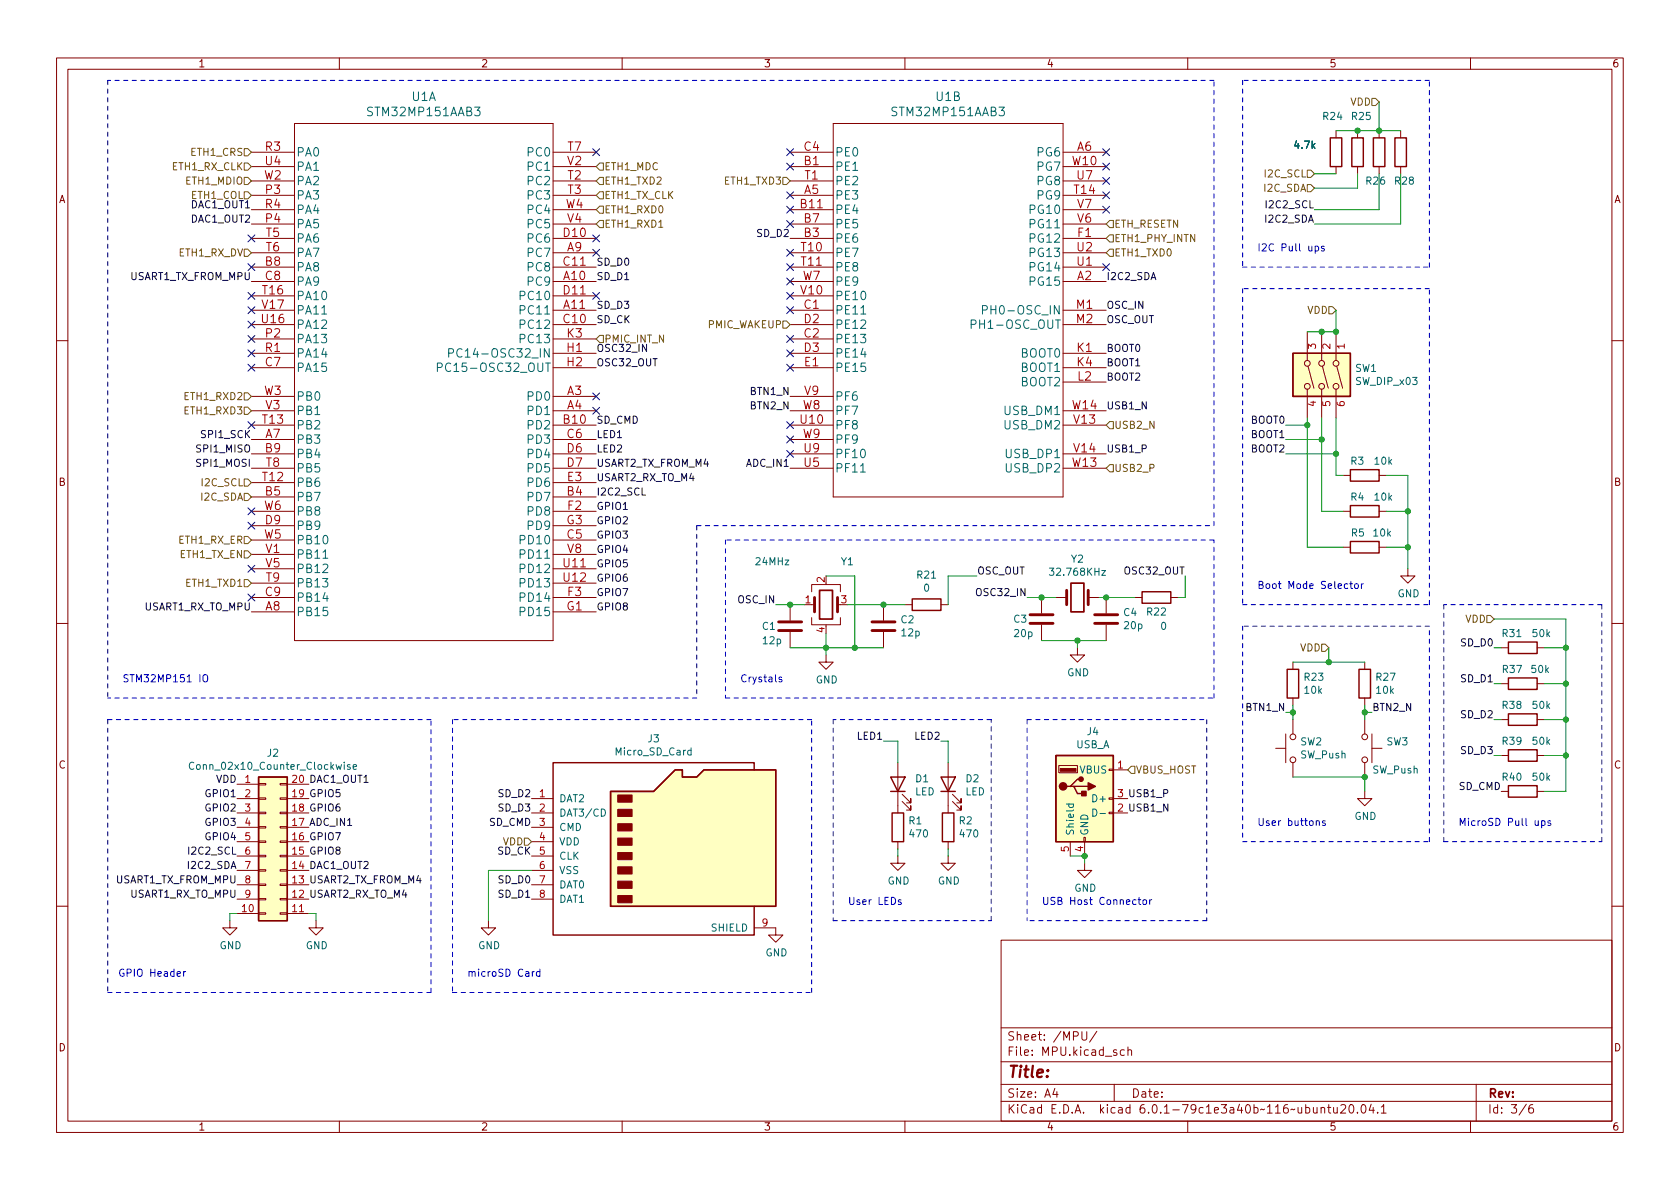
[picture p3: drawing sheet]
<svg xmlns="http://www.w3.org/2000/svg" width="297mm" height="210mm" viewBox="0 0 297 210" stroke-linecap="round" stroke-linejoin="round" font-family="sans-serif">
<defs><g id="words">
<text font-size="2.8" fill="#840000" x="178" y="190.6">Title:</text>
<g font-size="2.1" fill="#006464">
<text x="72.8" y="17.9">U1A</text>
<text x="165.5" y="17.9">U1B</text>
<text x="65.3" y="20.5">STM32MP151AAB3</text>
<text x="158" y="20.5">STM32MP151AAB3</text>
<text x="52.3" y="27.7">PA0</text>
<text x="93.5" y="27.7">PC0</text>
<text x="147.6" y="27.7">PE0</text>
<text x="183.5" y="27.7">PG6</text>
<text x="52.3" y="35.3">PA3</text>
<text x="52.3" y="30.2">PA1</text>
<text x="52.3" y="32.7">PA2</text>
<text x="93.5" y="32.7">PC2</text>
<text x="93.5" y="35.3">PC3</text>
<text x="93.5" y="30.2">PC1</text>
<text x="147.6" y="35.3">PE3</text>
<text x="147.6" y="30.2">PE1</text>
<text x="147.6" y="32.7">PE2</text>
<text x="183.5" y="35.3">PG9</text>
<text x="183.5" y="32.7">PG8</text>
<text x="183.5" y="30.2">PG7</text>
<text x="52.3" y="40.4">PA5</text>
<text x="52.3" y="37.8">PA4</text>
<text x="93.5" y="40.4">PC5</text>
<text x="93.5" y="37.8">PC4</text>
<text x="147.6" y="37.8">PE4</text>
<text x="147.6" y="40.4">PE5</text>
<text x="182.4" y="40.4">PG11</text>
<text x="182.4" y="37.8">PG10</text>
<text x="52.3" y="48">PA8</text>
<text x="52.3" y="42.9">PA6</text>
<text x="52.3" y="45.4">PA7</text>
<text x="93.5" y="45.4">PC7</text>
<text x="93.5" y="48">PC8</text>
<text x="93.5" y="42.9">PC6</text>
<text x="147.6" y="42.9">PE6</text>
<text x="147.6" y="45.4">PE7</text>
<text x="147.6" y="48">PE8</text>
<text x="182.4" y="42.9">PG12</text>
<text x="182.4" y="48">PG14</text>
<text x="182.4" y="45.4">PG13</text>
<text x="52.3" y="50.5">PA9</text>
<text x="52.3" y="53.1">PA10</text>
<text x="92.3" y="53.1">PC10</text>
<text x="93.5" y="50.5">PC9</text>
<text x="147.6" y="53.1">PE10</text>
<text x="147.6" y="50.5">PE9</text>
<text x="182.4" y="50.5">PG15</text>
<text x="52.3" y="58.1">PA12</text>
<text x="52.3" y="55.6">PA11</text>
<text x="92.3" y="55.6">PC11</text>
<text x="92.3" y="58.1">PC12</text>
<text x="147.6" y="55.6">PE11</text>
<text x="147.6" y="58.1">PE12</text>
<text x="172.9" y="58.1">PH1-OSC_OUT</text>
<text x="175.2" y="55.6">PH0-OSC_IN</text>
<text x="52.3" y="65.8">PA15</text>
<text x="52.3" y="60.7">PA13</text>
<text x="52.3" y="63.2">PA14</text>
<text x="79.2" y="65.8">PC15-OSC32_OUT</text>
<text x="81.5" y="63.2">PC14-OSC32_IN</text>
<text x="92.3" y="60.7">PC13</text>
<text x="147.6" y="60.7">PE13</text>
<text x="147.6" y="63.2">PE14</text>
<text x="147.6" y="65.8">PE15</text>
<text x="180.5" y="63.2">BOOT0</text>
<text x="180.5" y="65.8">BOOT1</text>
<text x="52.3" y="70.8">PB0</text>
<text x="93.5" y="70.8">PD0</text>
<text x="147.6" y="70.8">PF6</text>
<text x="180.5" y="68.3">BOOT2</text>
<text x="52.3" y="75.9">PB2</text>
<text x="52.3" y="73.4">PB1</text>
<text x="93.5" y="73.4">PD1</text>
<text x="93.5" y="75.9">PD2</text>
<text x="147.6" y="75.9">PF8</text>
<text x="147.6" y="73.4">PF7</text>
<text x="177.7" y="75.9">USB_DM2</text>
<text x="177.7" y="73.4">USB_DM1</text>
<text x="52.3" y="78.5">PB3</text>
<text x="52.3" y="81">PB4</text>
<text x="52.3" y="83.5">PB5</text>
<text x="93.5" y="78.5">PD3</text>
<text x="93.5" y="81">PD4</text>
<text x="93.5" y="83.5">PD5</text>
<text x="147.6" y="83.5">PF11</text>
<text x="147.6" y="81">PF10</text>
<text x="147.6" y="78.5">PF9</text>
<text x="178.1" y="81">USB_DP1</text>
<text x="178.1" y="83.5">USB_DP2</text>
<text x="52.3" y="88.6">PB7</text>
<text x="52.3" y="86.1">PB6</text>
<text x="93.5" y="88.6">PD7</text>
<text x="93.5" y="86.1">PD6</text>
<text x="52.3" y="93.7">PB9</text>
<text x="52.3" y="91.2">PB8</text>
<text x="93.5" y="91.2">PD8</text>
<text x="93.5" y="93.7">PD9</text>
<text x="52.3" y="98.8">PB11</text>
<text x="52.3" y="101.3">PB12</text>
<text x="52.3" y="96.2">PB10</text>
<text x="92.3" y="96.2">PD10</text>
<text x="92.3" y="101.3">PD12</text>
<text x="92.3" y="98.8">PD11</text>
<text x="52.3" y="106.4">PB14</text>
<text x="52.3" y="103.9">PB13</text>
<text x="92.3" y="106.4">PD14</text>
<text x="92.3" y="103.9">PD13</text>
<text x="52.3" y="108.9">PB15</text>
<text x="92.3" y="108.9">PD15</text>
</g>
<g font-size="2.1" fill="#a90000">
<text x="46.9" y="26.7">R3</text>
<text x="46.9" y="29.2">U4</text>
<text x="100.3" y="29.2">V2</text>
<text x="100.4" y="26.7">T7</text>
<text x="142.2" y="29.2">B1</text>
<text x="142.2" y="26.7">C4</text>
<text x="189.6" y="29.2">W10</text>
<text x="190.4" y="26.7">A6</text>
<text x="46.7" y="31.7">W2</text>
<text x="47" y="34.3">P3</text>
<text x="100.4" y="31.7">T2</text>
<text x="100.4" y="34.3">T3</text>
<text x="142.2" y="34.3">A5</text>
<text x="142.3" y="31.7">T1</text>
<text x="190" y="34.3">T14</text>
<text x="190.4" y="31.7">U7</text>
<text x="46.9" y="36.8">R4</text>
<text x="47" y="39.4">P4</text>
<text x="47" y="41.9">T5</text>
<text x="99.7" y="41.9">D10</text>
<text x="100" y="36.8">W4</text>
<text x="100.3" y="39.4">V4</text>
<text x="141.6" y="36.8">B11</text>
<text x="142.2" y="41.9">B3</text>
<text x="142.2" y="39.4">B7</text>
<text x="190.5" y="39.4">V6</text>
<text x="190.5" y="36.8">V7</text>
<text x="190.6" y="41.9">F1</text>
<text x="46.9" y="47">B8</text>
<text x="47" y="44.4">T6</text>
<text x="99.7" y="47">C11</text>
<text x="100.3" y="44.4">A9</text>
<text x="141.7" y="44.4">T10</text>
<text x="141.7" y="47">T11</text>
<text x="190.4" y="47">U1</text>
<text x="190.4" y="44.4">U2</text>
<text x="46.5" y="52.1">T16</text>
<text x="46.9" y="49.5">C8</text>
<text x="99.7" y="49.5">A10</text>
<text x="99.7" y="52.1">D11</text>
<text x="141.7" y="52.1">V10</text>
<text x="141.9" y="49.5">W7</text>
<text x="190.4" y="49.5">A2</text>
<text x="46.3" y="57.1">U16</text>
<text x="46.4" y="54.6">V17</text>
<text x="47" y="59.7">P2</text>
<text x="99.7" y="54.6">A11</text>
<text x="99.7" y="57.1">C10</text>
<text x="100.3" y="59.7">K3</text>
<text x="142.2" y="54.6">C1</text>
<text x="142.2" y="59.7">C2</text>
<text x="142.2" y="57.1">D2</text>
<text x="190.3" y="54.6">M1</text>
<text x="190.3" y="57.1">M2</text>
<text x="46.9" y="64.8">C7</text>
<text x="46.9" y="62.2">R1</text>
<text x="100.3" y="62.2">H1</text>
<text x="100.3" y="64.8">H2</text>
<text x="142.2" y="62.2">D3</text>
<text x="142.2" y="64.8">E1</text>
<text x="190.4" y="62.2">K1</text>
<text x="190.4" y="64.8">K4</text>
<text x="46.7" y="69.8">W3</text>
<text x="100.3" y="69.8">A3</text>
<text x="142.2" y="69.8">V9</text>
<text x="190.6" y="67.3">L2</text>
<text x="46.5" y="74.9">T13</text>
<text x="46.9" y="77.5">A7</text>
<text x="47" y="72.4">V3</text>
<text x="99.7" y="74.9">B10</text>
<text x="100.3" y="72.4">A4</text>
<text x="100.3" y="77.5">C6</text>
<text x="141.6" y="74.9">U10</text>
<text x="141.9" y="72.4">W8</text>
<text x="141.9" y="77.5">W9</text>
<text x="189.6" y="72.4">W14</text>
<text x="189.9" y="74.9">V13</text>
<text x="46.9" y="80">B9</text>
<text x="47" y="82.5">T8</text>
<text x="100.3" y="80">D6</text>
<text x="100.3" y="82.5">D7</text>
<text x="142.2" y="82.5">U5</text>
<text x="142.2" y="80">U9</text>
<text x="189.6" y="82.5">W13</text>
<text x="189.9" y="80">V14</text>
<text x="46.5" y="85.1">T12</text>
<text x="46.9" y="87.6">B5</text>
<text x="100.3" y="87.6">B4</text>
<text x="100.3" y="85.1">E3</text>
<text x="46.7" y="95.2">W5</text>
<text x="46.7" y="90.2">W6</text>
<text x="46.9" y="92.7">D9</text>
<text x="100.2" y="92.7">G3</text>
<text x="100.3" y="95.2">C5</text>
<text x="100.4" y="90.2">F2</text>
<text x="47" y="97.8">V1</text>
<text x="47" y="100.3">V5</text>
<text x="99.7" y="100.3">U11</text>
<text x="100.3" y="97.8">V8</text>
<text x="46.9" y="107.9">A8</text>
<text x="46.9" y="105.4">C9</text>
<text x="47" y="102.9">T9</text>
<text x="99.7" y="102.9">U12</text>
<text x="100.2" y="107.9">G1</text>
<text x="100.4" y="105.4">F3</text>
</g>
<g font-size="2.1" fill="#840000">
<text x="178" y="184">Sheet: /MPU/</text>
<text x="178" y="186.7">File: MPU.kicad_sch</text>
<text x="178" y="196.9">KiCad E.D.A. kicad 6.0.1-79c1e3a40b~116~ubuntu20.04.1</text>
<text x="178" y="194.1">Size: A4</text>
<text x="200" y="194.1">Date:</text>
<text x="263" y="194.1">Rev:</text>
<text x="263" y="196.9">Id: 3/6</text>
</g>
<g font-size="1.8" fill="#840000">
<text x="35" y="11.9">1</text>
<text x="85" y="11.9">2</text>
<text x="135" y="11.9">3</text>
<text x="185" y="11.9">4</text>
<text x="235" y="11.9">5</text>
<text x="285" y="11.9">6</text>
<text x="10.3" y="35.9">A</text>
<text x="285.3" y="35.9">A</text>
<text x="10.3" y="85.9">B</text>
<text x="285.3" y="85.9">B</text>
<text x="10.3" y="135.9">C</text>
<text x="285.3" y="135.9">C</text>
<text x="10.3" y="185.9">D</text>
<text x="285.3" y="185.9">D</text>
<text x="35" y="199.9">1</text>
<text x="85" y="199.9">2</text>
<text x="135" y="199.9">3</text>
<text x="185" y="199.9">4</text>
<text x="235" y="199.9">5</text>
<text x="285" y="199.9">6</text>
</g>
<g font-size="1.8" fill="#006464">
<text x="234" y="21.2">R24</text>
<text x="239.1" y="21.2">R25</text>
<text x="229" y="26.3">4.7k</text>
<text x="241.6" y="32.6">R26</text>
<text x="246.7" y="32.6">R28</text>
<text x="239.6" y="65.8">SW1</text>
<text x="239.8" y="68.1">SW_DIP_x03</text>
<text x="238.9" y="82.2">R3</text>
<text x="243.1" y="82.2">10k</text>
<text x="238.9" y="88.5">R4</text>
<text x="243.1" y="88.5">10k</text>
<text x="238.9" y="94.9">R5</text>
<text x="242.9" y="94.9">10k</text>
<text x="133.7" y="99.9">24MHz</text>
<text x="148.7" y="99.9">Y1</text>
<text x="186.1" y="101.8">32.768KHz</text>
<text x="189.4" y="99.5">Y2</text>
<text x="162.2" y="102.3">R21</text>
<text x="163.3" y="104.6">0</text>
<text x="247.1" y="105.6">GND</text>
<text x="134.8" y="111.4">C1</text>
<text x="135" y="113.9">12p</text>
<text x="159.3" y="110.2">C2</text>
<text x="159.5" y="112.5">12p</text>
<text x="179.3" y="110.1">C3</text>
<text x="179.4" y="112.6">20p</text>
<text x="198.7" y="108.9">C4</text>
<text x="198.8" y="111.2">20p</text>
<text x="202.8" y="108.8">R22</text>
<text x="205.2" y="111.4">0</text>
<text x="265.7" y="112.6">R31</text>
<text x="271" y="112.6">50k</text>
<text x="188.7" y="119.6">GND</text>
<text x="265.7" y="119">R37</text>
<text x="270.8" y="119">50k</text>
<text x="144.2" y="120.8">GND</text>
<text x="230.7" y="120.4">R23</text>
<text x="230.7" y="122.7">10k</text>
<text x="243.4" y="120.4">R27</text>
<text x="243.4" y="122.7">10k</text>
<text x="265.7" y="125.3">R38</text>
<text x="271" y="125.3">50k</text>
<text x="114.6" y="131.3">J3</text>
<text x="192.2" y="130">J4</text>
<text x="229.9" y="131.8">SW2</text>
<text x="245.2" y="131.8">SW3</text>
<text x="265.7" y="131.7">R39</text>
<text x="271" y="131.7">50k</text>
<text x="34.4" y="136.1">Conn_02x10_Counter_Clockwise</text>
<text x="47.3" y="133.8">J2</text>
<text x="109" y="133.6">Micro_SD_Card</text>
<text x="190.2" y="132.3">USB_A</text>
<text x="190.9" y="136.8">VBUS</text>
<text x="229.9" y="134.1">SW_Push</text>
<text x="242.7" y="136.8">SW_Push</text>
<text x="98.8" y="141.9">DAT2</text>
<text x="161.8" y="140.6">LED</text>
<text x="161.9" y="138.3">D1</text>
<text x="170.6" y="140.6">LED</text>
<text x="170.8" y="138.3">D2</text>
<text x="193.5" y="141.9">D+</text>
<text x="265.7" y="138">R40</text>
<text x="271" y="138">50k</text>
<text x="98.8" y="144.4">DAT3/CD</text>
<text x="98.8" y="146.9">CMD</text>
<text x="98.8" y="149.5">VDD</text>
<text x="160.7" y="145.8">R1</text>
<text x="160.9" y="148.1">470</text>
<text x="169.6" y="145.8">R2</text>
<text x="169.8" y="148.1">470</text>
<text x="189.9" y="147.8" transform="rotate(-90 189.9 147.8)">Shield</text>
<text x="192.4" y="147.8" transform="rotate(-90 192.4 147.8)">GND</text>
<text x="239.5" y="145">GND</text>
<text x="98.8" y="152">CLK</text>
<text x="98.8" y="154.6">VSS</text>
<text x="98.8" y="157.1">DAT0</text>
<text x="98.8" y="159.6">DAT1</text>
<text x="156.9" y="156.4">GND</text>
<text x="165.8" y="156.4">GND</text>
<text x="189.9" y="157.7">GND</text>
<text x="38.8" y="167.8">GND</text>
<text x="54" y="167.8">GND</text>
<text x="84.5" y="167.8">GND</text>
<text x="125.8" y="164.7">SHIELD</text>
<text x="135.3" y="169.1">GND</text>
</g>
<g font-size="1.8" fill="#725600">
<text x="238.7" y="18.7">VDD</text>
<text x="33.8" y="27.6">ETH1_CRS</text>
<text x="30.5" y="30.1">ETH1_RX_CLK</text>
<text x="33" y="32.6">ETH1_MDIO</text>
<text x="106.8" y="32.6">ETH1_TXD2</text>
<text x="106.8" y="30.1">ETH1_MDC</text>
<text x="106.8" y="35.2">ETH1_TX_CLK</text>
<text x="128.3" y="32.6">ETH1_TXD3</text>
<text x="223.6" y="33.9">I2C_SDA</text>
<text x="223.8" y="31.4">I2C_SCL</text>
<text x="106.8" y="40.3">ETH1_RXD1</text>
<text x="106.8" y="37.7">ETH1_RXD0</text>
<text x="197" y="40.3">ETH_RESETN</text>
<text x="31.7" y="45.3">ETH1_RX_DV</text>
<text x="197" y="42.8">ETH1_PHY_INTN</text>
<text x="197" y="45.3">ETH1_TXD0</text>
<text x="125.1" y="58">PMIC_WAKEUP</text>
<text x="231.1" y="55.5">VDD</text>
<text x="106.8" y="60.6">PMIC_INT_N</text>
<text x="32.9" y="70.7">ETH1_RXD2</text>
<text x="32.9" y="73.3">ETH1_RXD3</text>
<text x="197" y="75.8">USB2_N</text>
<text x="197" y="83.4">USB2_P</text>
<text x="35.6" y="88.5">I2C_SDA</text>
<text x="35.8" y="86">I2C_SCL</text>
<text x="31.7" y="96.1">ETH1_RX_ER</text>
<text x="31.9" y="98.7">ETH1_TX_EN</text>
<text x="33.1" y="103.8">ETH1_TXD1</text>
<text x="259.1" y="110.1">VDD</text>
<text x="229.8" y="115.2">VDD</text>
<text x="200.8" y="136.8">VBUS_HOST</text>
<text x="88.9" y="149.5">VDD</text>
</g>
<g font-size="1.8" fill="#0f0f0f">
<text x="33.8" y="35.2">ETH1_COL</text>
<text x="33.9" y="36.8">DAC1_OUT1</text>
<text x="33.9" y="39.4">DAC1_OUT2</text>
<text x="134" y="41.9">SD_D2</text>
<text x="224" y="39.4">I2C2_SDA</text>
<text x="224.2" y="36.8">I2C2_SCL</text>
<text x="105.4" y="47">SD_D0</text>
<text x="23" y="49.5">USART1_TX_FROM_MPU</text>
<text x="105.4" y="49.5">SD_D1</text>
<text x="195.6" y="49.5">I2C2_SDA</text>
<text x="105.4" y="54.6">SD_D3</text>
<text x="105.4" y="57.1">SD_CK</text>
<text x="195.6" y="54.6">OSC_IN</text>
<text x="195.6" y="57.1">OSC_OUT</text>
<text x="105.4" y="62.2">OSC32_IN</text>
<text x="105.4" y="64.8">OSC32_OUT</text>
<text x="195.6" y="62.2">BOOT0</text>
<text x="195.6" y="64.8">BOOT1</text>
<text x="132.8" y="69.8">BTN1_N</text>
<text x="195.6" y="67.3">BOOT2</text>
<text x="35.9" y="77.5">SPI1_SCK</text>
<text x="105.4" y="77.5">LED1</text>
<text x="105.4" y="74.9">SD_CMD</text>
<text x="132.8" y="72.4">BTN2_N</text>
<text x="195.6" y="72.4">USB1_N</text>
<text x="221.2" y="77.5">BOOT1</text>
<text x="221.2" y="74.9">BOOT0</text>
<text x="35.1" y="80">SPI1_MISO</text>
<text x="35.1" y="82.5">SPI1_MOSI</text>
<text x="105.4" y="80">LED2</text>
<text x="105.4" y="82.5">USART2_TX_FROM_M4</text>
<text x="132.1" y="82.5">ADC_IN1</text>
<text x="195.6" y="80">USB1_P</text>
<text x="221.2" y="80">BOOT2</text>
<text x="105.4" y="85.1">USART2_RX_TO_M4</text>
<text x="105.4" y="87.6">I2C2_SCL</text>
<text x="105.4" y="90.2">GPIO1</text>
<text x="105.4" y="92.7">GPIO2</text>
<text x="105.4" y="95.2">GPIO3</text>
<text x="105.4" y="100.3">GPIO5</text>
<text x="105.4" y="97.8">GPIO4</text>
<text x="172.7" y="101.6">OSC_OUT</text>
<text x="199" y="101.6">OSC32_OUT</text>
<text x="25.6" y="107.9">USART1_RX_TO_MPU</text>
<text x="105.4" y="102.9">GPIO6</text>
<text x="105.4" y="107.9">GPIO8</text>
<text x="105.4" y="105.4">GPIO7</text>
<text x="130.6" y="106.7">OSC_IN</text>
<text x="173.1" y="105.4">OSC32_IN</text>
<text x="258.5" y="114.3">SD_D0</text>
<text x="220.5" y="125.7">BTN1_N</text>
<text x="242.6" y="125.7">BTN2_N</text>
<text x="258.5" y="120.6">SD_D1</text>
<text x="151.7" y="130.8">LED1</text>
<text x="161.8" y="130.8">LED2</text>
<text x="258.5" y="127">SD_D2</text>
<text x="258.5" y="133.3">SD_D3</text>
<text x="36.5" y="143.5">GPIO2</text>
<text x="36.5" y="141">GPIO1</text>
<text x="38.2" y="138.4">VDD</text>
<text x="51.7" y="143.5">18 GPIO6</text>
<text x="51.7" y="141">19 GPIO5</text>
<text x="51.7" y="138.4">20 DAC1_OUT1</text>
<text x="88.3" y="141">SD_D2</text>
<text x="88.3" y="143.5">SD_D3</text>
<text x="197.6" y="143.5">2 USB1_N</text>
<text x="197.6" y="141">3 USB1_P</text>
<text x="258" y="139.7">SD_CMD</text>
<text x="36.5" y="148.6">GPIO4</text>
<text x="36.5" y="146">GPIO3</text>
<text x="51.7" y="148.6">16 GPIO7</text>
<text x="51.7" y="146">17 ADC_IN1</text>
<text x="86.5" y="146">SD_CMD</text>
<text x="33.5" y="153.7">I2C2_SDA</text>
<text x="33.7" y="151.1">I2C2_SCL</text>
<text x="51.7" y="153.7">14 DAC1_OUT2</text>
<text x="51.7" y="151.1">15 GPIO8</text>
<text x="88" y="151.1">SD_CK</text>
<text x="20.5" y="156.2">USART1_TX_FROM_MPU</text>
<text x="23" y="158.7">USART1_RX_TO_MPU</text>
<text x="51.7" y="158.7">12 USART2_RX_TO_M4</text>
<text x="51.7" y="156.2">13 USART2_TX_FROM_M4</text>
<text x="88.3" y="158.7">SD_D1</text>
<text x="88.3" y="156.2">SD_D0</text>
</g>
<g font-size="1.8" fill="#0000c2">
<text x="222.2" y="44.4">I2C Pull ups</text>
<text x="222.2" y="104.1">Boot Mode Selector</text>
<text x="21.6" y="120.6">STM32MP151 IO</text>
<text x="130.8" y="120.6">Crystals</text>
<text x="222.2" y="146">User buttons</text>
<text x="257.8" y="146">MicroSD Pull ups</text>
<text x="149.9" y="160">User LEDs</text>
<text x="184.1" y="160">USB Host Connector</text>
<text x="22.1" y="172.7">GPIO Header</text>
<text x="82.5" y="172.7">microSD Card</text>
</g>
<g font-size="1.8" fill="#a90000">
<text x="232.7" y="61.7" transform="rotate(-90 232.7 61.7)">3</text>
<text x="235.2" y="61.7" transform="rotate(-90 235.2 61.7)">2</text>
<text x="237.7" y="61.7" transform="rotate(-90 237.7 61.7)">1</text>
<text x="232.7" y="71.9" transform="rotate(-90 232.7 71.9)">4</text>
<text x="235.2" y="71.9" transform="rotate(-90 235.2 71.9)">5</text>
<text x="237.7" y="71.9" transform="rotate(-90 237.7 71.9)">6</text>
<text x="142.4" y="106.7">1</text>
<text x="145.8" y="103" transform="rotate(-90 145.8 103)">2</text>
<text x="148.7" y="106.7">3</text>
<text x="145.8" y="111.9" transform="rotate(-90 145.8 111.9)">4</text>
<text x="197.6" y="135.9">1</text>
<text x="43.3" y="138.4">1</text>
<text x="43.3" y="141">2</text>
<text x="43.3" y="143.5">3</text>
<text x="95.4" y="141">1</text>
<text x="95.4" y="143.5">2</text>
<text x="43.3" y="146">4</text>
<text x="43.3" y="148.6">5</text>
<text x="95.4" y="146">3</text>
<text x="95.4" y="148.6">4</text>
<text x="43.3" y="151.1">6</text>
<text x="43.3" y="153.7">7</text>
<text x="95.4" y="151.1">5</text>
<text x="95.4" y="153.7">6</text>
<text x="189" y="150.6" transform="rotate(-90 189 150.6)">5</text>
<text x="191.5" y="150.6" transform="rotate(-90 191.5 150.6)">4</text>
<text x="42.8" y="161.3">10</text>
<text x="43.3" y="156.2">8</text>
<text x="43.3" y="158.7">9</text>
<text x="51.7" y="161.3">11</text>
<text x="95.4" y="156.2">7</text>
<text x="95.4" y="158.7">8</text>
<text x="134.8" y="163.8">9</text>
</g>
</g></defs>
<g fill="none" stroke="#840000" stroke-width=".18">
<path d="M10 10.2h277v190.1h-277zM12 12.2h273v186.1h-273zM60 10.2v2M110 10.2v2M160 10.2v2M210 10.2v2M260 10.2v2M44.4 34.5h7.7M44.4 26.9h7.7M44.4 29.5h7.7M44.4 37.1h7.7M44.4 39.6h7.7"/>
<path d="M44.4 32h7.7M52.1 21.8h45.7v91.5h-45.7zM97.8 34.5h7.6M97.8 26.9h7.6M97.8 29.5h7.6M97.8 37.1h7.6M97.8 39.6h7.6M97.8 32h7.6M139.7 34.5h7.6M139.7 26.9h7.6M139.7 29.5h7.6M139.7 37.1h7.6"/>
<path d="M139.7 39.6h7.6M139.7 32h7.6M147.3 21.8h40.7v66.1h-40.7zM188 34.5h7.6M188 26.9h7.6M188 29.5h7.6M188 37.1h7.6M188 39.6h7.6M188 32h7.6M236.2 23.1v1.3M236.2 29.5v1.2M240 23.1v1.3"/>
<path d="M240 29.5v1.2M243.8 23.1v1.3M243.8 29.5v1.2M247.6 23.1v1.3M247.6 29.5v1.2M44.4 49.8h7.7M44.4 42.2h7.7M44.4 54.9h7.7M44.4 59.9h7.7M44.4 57.4h7.7M44.4 44.7h7.7M44.4 47.2h7.7"/>
<path d="M44.4 52.3h7.7M97.8 49.8h7.6M97.8 42.2h7.6M97.8 54.9h7.6M97.8 59.9h7.6M97.8 57.4h7.6M97.8 44.7h7.6M97.8 47.2h7.6M97.8 52.3h7.6M139.7 49.8h7.6M139.7 42.2h7.6M139.7 54.9h7.6"/>
<path d="M139.7 59.9h7.6M139.7 57.4h7.6M139.7 44.7h7.6M139.7 47.2h7.6M139.7 52.3h7.6M188 49.8h7.6M188 42.2h7.6M188 54.9h7.6M188 57.4h7.6M188 44.7h7.6M188 47.2h7.6M231.1 58.7v5"/>
<path d="M233.7 58.7v5M236.2 58.7v5M10 60.2h2M44.4 62.5h7.7M44.4 65h7.7M44.4 75.2h7.7M44.4 70.1h7.7M44.4 72.6h7.7M44.4 77.7h7.7M97.8 62.5h7.6M97.8 65h7.6M97.8 75.2h7.6"/>
<path d="M97.8 70.1h7.6M97.8 72.6h7.6M97.8 77.7h7.6M139.7 62.5h7.6M139.7 65h7.6M139.7 75.2h7.6M139.7 70.1h7.6M139.7 72.6h7.6M139.7 77.7h7.6M188 62.5h7.6M188 65h7.6M188 67.6h7.6"/>
<path d="M188 75.2h7.6M188 72.6h7.6M231.1 68.8v5.1M231.3 64.8l1 3.9M233.7 68.8v5.1M233.8 64.8l1 3.9M236.2 68.8v5.1M236.3 64.8l1.1 3.9M285 60.2h2M44.4 87.9h7.7M44.4 82.8h7.7M44.4 80.3h7.7"/>
<path d="M44.4 90.4h7.7M44.4 95.5h7.7M44.4 93h7.7M44.4 85.3h7.7M44.4 98h7.7M97.8 87.9h7.6M97.8 82.8h7.6M97.8 80.3h7.6M97.8 90.4h7.6M97.8 95.5h7.6M97.8 93h7.6M97.8 85.3h7.6"/>
<path d="M97.8 98h7.6M139.7 82.8h7.6M139.7 80.3h7.6M188 82.8h7.6M188 80.3h7.6M237.5 84.1h1.3M237.5 96.8h1.3M237.5 90.4h1.3M243.8 84.1h1.3M243.8 96.8h1.3M243.8 90.4h1.3M10 110.2h2"/>
<path d="M44.4 105.7h7.7M44.4 108.2h7.7M44.4 103.1h7.7M44.4 100.6h7.7M97.8 105.7h7.6M97.8 108.2h7.6M97.8 103.1h7.6M97.8 100.6h7.6M139.7 106.9v2.8M139.7 111.8v2.7M143.5 109.2v1.3h5.1v-1.3M143.5 104.6v-1.2h5.1v1.2"/>
<path d="M143.5 106.9h.5M146 115.8v1.3h1.3l-1.3 1.3-1.2-1.3h1.2M148.1 106.9h.5M156.2 106.9v2.8M156.2 111.8v2.7M160 106.9h1.3M166.4 106.9h1.2M184.1 105.7v2.8M184.1 110.5v2.8M186.7 105.7h1.9M190.5 114.5v1.3h1.3l-1.3 1.3-1.3-1.3h1.3M192.4 105.7h1.9"/>
<path d="M195.6 105.7v2.8M195.6 110.5v2.8M200.7 105.7h1.2M207 105.7h1.3M228.6 117.1v1.3M241.3 117.1v1.3M248.9 100.6v1.2h1.3l-1.3 1.3-1.3-1.3h1.3M265.4 114.5h1.3M271.8 114.5h1.2M285 110.2h2M41.9 138.7h3.8M45.7 138.6h1.3v.2h-1.3z"/>
<path d="M49.5 138.6h1.3v.2h-1.3zM50.8 138.7h3.8M158.7 134.9v8.9M167.6 134.9v8.9M187.2 135.4h3.3v1.2h-3.3zM196.1 136h.7v.3h-.7zM196.8 136.1h2.6M225.6 132.3h1.7M227.3 129.8v5.1M228.6 123.4v1.3M228.6 127.2v2.6M228.6 134.9v2.5"/>
<path d="M241.3 139.9v1.3h1.3l-1.3 1.3-1.3-1.3h1.3M241.3 123.4v1.3M241.3 127.2v2.6M241.3 134.9v2.5M242.6 132.3h1.7M242.6 129.8v5.1M265.4 120.9h1.3M265.4 127.2h1.3M265.4 139.9h1.3M265.4 133.6h1.3M271.8 120.9h1.2M271.8 127.2h1.2"/>
<path d="M271.8 139.9h1.2M271.8 133.6h1.2M41.9 143.8h3.8M41.9 141.2h3.8M41.9 159h3.8M41.9 156.5h3.8M41.9 153.9h3.8M41.9 151.4h3.8M41.9 148.8h3.8M41.9 146.3h3.8M45.7 158.9h1.3v.2h-1.3zM45.7 156.3h1.3v.3h-1.3z"/>
<path d="M45.7 153.8h1.3v.2h-1.3zM45.7 151.3h1.3v.2h-1.3zM45.7 148.7h1.3v.3h-1.3zM45.7 146.2h1.3v.2h-1.3zM45.7 143.6h1.3v.3h-1.3zM45.7 141.1h1.3v.2h-1.3zM49.5 158.9h1.3v.2h-1.3zM49.5 156.3h1.3v.3h-1.3zM49.5 153.8h1.3v.2h-1.3zM49.5 151.3h1.3v.2h-1.3zM49.5 148.7h1.3v.3h-1.3zM49.5 146.2h1.3v.2h-1.3z"/>
<path d="M49.5 143.6h1.3v.3h-1.3zM49.5 141.1h1.3v.2h-1.3zM50.8 143.8h3.8M50.8 141.2h3.8M50.8 159h3.8M50.8 156.5h3.8M50.8 153.9h3.8M50.8 151.4h3.8M50.8 148.8h3.8M50.8 146.3h3.8M94 143.8h3.8M94 141.2h3.8"/>
<path d="M94 159h3.8M94 156.5h3.8M94 153.9h3.8M94 151.4h3.8M94 148.8h3.8M94 146.3h3.8M158.7 151.4v1.2h1.3l-1.3 1.3-1.2-1.3h1.2M158.7 148.8v1.3M159.5 141.7l1.5 1.6v-.8v.8h-.7M159.5 140.5l1.5 1.5v-.8v.8h-.7M167.6 151.4v1.2h1.3l-1.3 1.3-1.2-1.3h1.2M167.6 148.8v1.3"/>
<path d="M168.4 141.7l1.5 1.6v-.8v.8h-.7M168.4 140.5l1.5 1.5v-.8v.8h-.7M189.2 148.8v2.6M191.6 148.1h.3v.7h-.3zM191.8 152.6v1.3h1.2l-1.2 1.3-1.3-1.3h1.3M191.8 148.8v2.6M196.1 143.6h.7v.3h-.7zM196.1 141.1h.7v.2h-.7zM196.8 143.8h2.6M196.8 141.2h2.6M10 160.2h2M40.6 162.8v1.3h1.3l-1.3 1.2-1.2-1.2h1.2"/>
<path d="M41.9 161.5h3.8M45.7 161.4h1.3v.3h-1.3zM49.5 161.4h1.3v.3h-1.3zM50.8 161.5h3.8M55.9 162.8v1.3h1.2l-1.2 1.2-1.3-1.2h1.3M86.4 162.8v1.3h1.2l-1.2 1.2-1.3-1.2h1.3M133.3 164.1h3.9v1.2h1.2l-1.2 1.3-1.3-1.3h1.3M177 166.3h108v32h-108zM285 160.2h2M60 198.3v2M110 198.3v2M160 198.3v2"/>
<path d="M177 194.8h108M177 191.8h108M177 187.8h108M177 181.8h108M186.5 192.5l-.4 1h1M186.9 193v1M191.3 182.4v1.2l.3 .3h.4l.1-.3v-1.2M193.9 182.4l-1.3 1.9M197 191.8v3M198.8 185.7l-.4-.1-.3 .3v.4l.1 .3h.6M199.4 185.8l.2-.2 .4 .1 .1 .9M199.4 185.1v1.5"/>
<path d="M210 198.3v2M233.6 196l.2-.2 .3 .1 .1 .9M233.6 195.8v1M234.7 195.8h.6M234.9 195.3v1.3l.4 .2M235.8 195.8l.1 1h.3l.2-.1M236.4 195.8v1M237.1 195.5l.5-.2 .3 .2v.3l-.9 1h.9M238.7 195.4l.2-.1a.81 .81 0 0 1 .5 .7 .81 .81 0 0 1-.3 .8h-.1a.81 .81 0 0 1-.6-.6 .81 .81 0 0 1 .3-.8zM240 196.7v.1M240.8 195.5l.2-.2a.81 .81 0 0 1 .6 .7 .81 .81 0 0 1-.3 .8h-.2a.81 .81 0 0 1-.3-1.3zM242.4 195.3l-.3 1h.9"/>
<path d="M242.8 195.8v1M243.6 196.7v.1M244.2 195.8l.4-.5v1.5M244.2 196.8h.9M260 198.3v2M261 191.8v6.5M269.9 195.3l-1.3 1.9M271 195.3a.6 .6 0 0 0-.7 .7v.5l.1 .3h.5l.2-.1 .1-.5-.2-.2-.4-.1-.3 .3"/>
<circle cx="231.1" cy="68.3" r=".51"/>
<circle cx="231.1" cy="64.3" r=".51"/>
<circle cx="233.7" cy="68.3" r=".51"/>
<circle cx="233.7" cy="64.3" r=".51"/>
<circle cx="236.2" cy="68.3" r=".51"/>
<circle cx="236.2" cy="64.3" r=".51"/>
<circle cx="228.6" cy="134.4" r=".51"/>
<circle cx="228.6" cy="130.3" r=".51"/>
<circle cx="241.3" cy="134.4" r=".51"/>
<circle cx="241.3" cy="130.3" r=".51"/>
</g>
<g fill="#ffffc2" stroke="#ffffc2" stroke-width=".18">
<path d="M186.7 133.6h10.1v15.2h-10.1z"/>
<path d="M45.7 137.4h5.1v25.4h-5.1z"/>
<path d="M228.6 62.5h10.2v7.6h-10.2z"/>
<path d="M107.9 139.9h7.7l3.8-3.8h1.2v1.3h2.6l1.3-1.3h12.7v24.2h-29.3z"/>
</g>
<g fill="none" stroke="#840000" stroke-width=".25">
<path d="M235.2 24.4h2v5.1h-2zM239 24.4h2v5.1h-2zM242.8 24.4h2.1v5.1h-2.1zM246.6 24.4h2.1v5.1h-2.1zM228.6 62.5h10.2v7.6h-10.2zM238.8 83.1h5v2h-5zM238.8 95.8h5v2h-5zM238.8 89.4h5v2h-5zM161.3 105.9h5.1v2h-5.1zM201.9 104.6h5.1v2.1h-5.1zM227.6 118.4h2v5h-2zM240.3 118.4h2v5h-2z"/>
<path d="M266.7 119.9h5.1v2h-5.1zM266.7 113.5h5.1v2.1h-5.1zM45.7 137.4h5.1v25.4h-5.1zM107.9 139.9h7.7l3.8-3.8h1.2v1.3h2.6l1.3-1.3h12.7v24.2h-29.3zM133.3 136.1v-1.2h-35.5v30.4h35.5v-5M157.5 137.4h2.5l-1.3 2.5zM157.5 139.9h2.5M166.4 137.4h2.5l-1.3 2.5zM166.4 139.9h2.5M186.7 133.6h10.1v15.2h-10.1zM189.2 139.1h.7l.6 1.2h1.3M189.9 139.1h2.5"/>
<path d="M191.1 137.8h-.6l-1.3 1.3h-.6M266.7 126.2h5.1v2.1h-5.1zM266.7 138.9h5.1v2.1h-5.1zM266.7 132.6h5.1v2h-5.1zM157.7 143.8h2.1v5h-2.1zM166.6 143.8h2.1v5h-2.1z"/>
</g>
<g fill="#840000" stroke="#840000" stroke-width=".25">
<path d="M192.4 138.4l1.3 .7-1.3 .6z"/>
<path d="M191.3 139.9h.7v.8h-.7z"/>
<circle cx="188" cy="139.1" r=".63"/>
<circle cx="191.1" cy="137.8" r=".38"/>
</g>
<g fill="#840000" stroke="#840000" stroke-width=".18">
<path d="M187.5 135.9h2.7v.5h-2.7z"/>
<path d="M109.2 158.4h2.6v1.2h-2.6z"/>
<path d="M109.2 155.8h2.6v1.3h-2.6z"/>
<path d="M109.2 153.3h2.6v1.3h-2.6z"/>
<path d="M109.2 150.7h2.6v1.3h-2.6z"/>
<path d="M109.2 148.2h2.6v1.3h-2.6z"/>
<path d="M109.2 145.7h2.6v1.2h-2.6z"/>
<path d="M109.2 143.1h2.6v1.3h-2.6z"/>
<path d="M109.2 140.6h2.6v1.3h-2.6z"/>
</g>
<g fill="none" stroke="#006464" stroke-width=".18">
<path d="M56.9 55.5h.9M152.2 55.5h.9M171.7 57.4l.7-.1 .2-.2-.1-.4-.2-.1h-.6v1.5M173.7 54.8h.7l.2-.3-.1-.3-.2-.2h-.6v1.5M77.3 65l.7-.1 .2-.2-.1-.4-.2-.1h-.6v1.5M79.3 62.4h.7l.2-.2-.1-.4-.2-.1h-.6v1.5M81.7 61.8a.6 .6 0 0 0-.8 0 .6 .6 0 0 0-.1 .7 .56 .56 0 0 0 .3 .6 .56 .56 0 0 0 .6-.1M57.1 98.7h.9M152.1 83.5h.9M194.8 100.9h.7l-.7 .8h.7M34.3 134.9a.6 .6 0 0 0-.9 .4 .6 .6 0 0 0 .6 .8l.3-.2M61.9 135.3l-.3-.1-.2 .2 .1 .2 .4 .1v.3h-.5"/>
<path d="M62.4 135.6l.6-.1v-.2l-.4-.1-.2 .2 .1 .6h.5M122.2 132.7h-.4l-.2 .2 .1 .6h.5M122.2 132.2v1.3M106.3 143.1a.64 .64 0 0 1 .8 .6 .64 .64 0 0 1-.8 .6zM188.5 142.2h1.3M189 142.2v.3l.2 .3 .5-.1v-.5M193.2 143.1a.64 .64 0 0 1 .7 .6 .64 .64 0 0 1-.7 .6zM194.5 143.8h1"/>
</g>
<path d="M137.7 111.5h4M137.7 110h4M144 105.7v2.5M148.1 105.7v2.5M154.2 111.5h4M154.2 110h4M182.1 110.2h4.1M182.1 108.7h4.1M188.6 104.4v2.5M192.4 104.4v2.5M193.5 110.2h4.1M193.5 108.7h4.1" fill="none" stroke="#840000" stroke-width=".51"/>
<path d="M144.9 104.4h2.3v5.1h-2.3zM189.4 103.1h2.2v5.1h-2.2z" fill="none" stroke="#840000" stroke-width=".3"/>
<g fill="none" stroke="#725600" stroke-width=".18">
<path d="M242.6 17.4h.6l.6 .6-.6 .7h-.6zM43.2 28.8h.6l.6 .7-.6 .6h-.6zM43.2 31.4h.6l.6 .6-.6 .6h-.6zM43.2 33.9h.6l.6 .6-.6 .7h-.6zM43.2 26.3h.6l.6 .6-.6 .7h-.6zM106 39h.7v1.3h-.7l-.6-.7zM106 31.4h.7v1.2h-.7l-.6-.6zM106 28.8h.7v1.3h-.7l-.6-.6zM106 36.4h.7v1.3h-.7l-.6-.6zM106 33.9h.7v1.3h-.7l-.6-.7zM138.4 31.4h.7l.6 .6-.6 .6h-.7zM195.6 39.6l.6-.6h.6v1.3h-.6z"/>
<path d="M231.1 32.6h.7l.6 .7-.6 .6h-.7zM231.1 30.1h.7l.6 .6-.6 .7h-.7zM43.2 44.1h.6l.6 .6-.6 .6h-.6zM106 59.3h.7v1.3h-.7l-.6-.7zM138.4 56.8h.7l.6 .6-.6 .6h-.7zM195.6 42.2l.6-.7h.6v1.3h-.6zM195.6 44.7l.6-.6h.6v1.2h-.6zM234.9 54.2h.7l.6 .7-.6 .6h-.7zM43.2 69.5h.6l.6 .6-.6 .6h-.6zM43.2 72h.6l.6 .6-.6 .7h-.6zM196.2 74.5h.6v1.3h-.6l-.6-.6zM43.2 97.4h.6l.6 .6-.6 .7h-.6z"/>
<path d="M43.2 87.2h.6l.6 .7-.6 .6h-.6zM43.2 84.7h.6l.6 .6-.6 .7h-.6zM43.2 94.9h.6l.6 .6-.6 .6h-.6zM195.6 82.8l.6-.6h.6v1.2h-.6zM43.2 102.5h.6l.6 .6-.6 .7h-.6zM233.7 113.9h.6l.6 .6-.6 .7h-.6zM262.9 108.8h.6l.7 .7-.7 .6h-.6zM200 135.5h.7v1.3h-.7l-.6-.7zM92.7 148.2h.6l.7 .6-.7 .7h-.6z"/>
</g>
<g fill="none" stroke="#0000c2" stroke-width=".18">
<path d="M232.5 43.6l.4-.1 .3 .3-.2 .5h-.5M232.5 43.5v1.3M234.1 43.6l-.3-.1-.2 .2 .1 .2 .4 .1v.3h-.5M35.9 119.5l.3-.2a.43 .43 0 0 1 .5 .4v.5a.42 .42 0 0 1-.4 .4 .42 .42 0 0 1-.4-.4zM138.2 119.8l-.3-.1-.2 .2 .1 .2 .4 .1v.3h-.5M238.7 103.2h.4M238.8 102.8v1.1l.3 .2M239.6 103.3l.3-.1 .3 .3v.3l-.3 .3-.3-.1-.1-.2zM240.7 103.2v.9M241.1 103.2l-.4 .3M159.3 159.2l-.3-.1-.2 .2 .1 .2 .4 .1v.3h-.5M201.2 159.1h.5"/>
<path d="M201.4 158.7v1.1l.3 .1M202.2 159.2l.3-.1 .2 .2v.4l-.2 .2h-.3l-.1-.2zM203.3 159.1v.8M203.6 159.1l-.3 .2M232.7 145.3l.2-.2 .3 .1 .1 .8M234.3 145.2l-.3-.1-.2 .2 .1 .2 .4 .1v.3h-.5M271.4 145.1l.1 .8 .3 .1 .2-.1M272 145.1v.9M272.6 145.2l.3-.1 .3 .3-.1 .5h-.5M272.6 145.1v1.3M274.2 145.2l-.3-.1-.2 .2v.2l.5 .1v.3h-.5M21.9 171.4a.59 .59 0 0 0-.8 .6 .59 .59 0 0 0 .8 .6v-.5h-.2"/>
<path d="M94.5 171.8l-.4 .2M95.4 171.9l-.3-.1-.3 .2 .2 .6h.4M95.4 171.4v1.2"/>
</g>
<g fill="none" stroke="#0000c2" stroke-width=".18" stroke-dasharray=".8 .8">
<path d="M19 14.2v109.2M214.6 14.2h-195.6M219.7 14.2v33M252.7 14.2h-33M219.7 47.2h33M219.7 51v55.9M252.7 47.2v-33M252.7 51h-33M123.2 93v30.4M123.2 93h91.4M128.3 95.5v27.9M214.6 95.5h-86.3"/>
<path d="M214.6 93v-78.8M219.7 106.9h33M219.7 110.7v38.1M252.7 106.9v-55.9M252.7 110.7h-33M255.3 106.9v41.9M283.2 106.9h-27.9M19 127.2v48.3M76.2 127.2h-57.2M80 127.2v48.3M123.2 123.4h-104.2M128.3 123.4h86.3"/>
<path d="M143.5 127.2h-63.5M147.3 127.2v35.6M175.3 127.2h-28M181.6 127.2h31.8M181.6 127.2v35.6M213.4 127.2v35.6M214.6 123.4v-27.9M219.7 148.8h33M252.7 148.8v-38.1M255.3 148.8h27.9M283.2 148.8v-41.9M19 175.5h57.2"/>
<path d="M76.2 175.5v-48.3M80 175.5h63.5M143.5 175.5v-48.3M147.3 162.8h28M175.3 162.8v-35.6M213.4 162.8h-31.8"/>
</g>
<g fill="none" stroke="#009600" stroke-width=".18">
<path d="M243.8 18v5.1M232.4 30.7h3.8M236.2 23.1h11.4M240 30.7v2.6h-7.6M243.8 30.7v6.4h-11.4M247.6 30.7v8.9h-15.2M236.2 54.9v3.8h-5.1M227.3 75.2h3.8M227.3 77.7h6.4M231.1 73.9v22.9h6.4M233.7 73.9v16.5h3.8M236.2 73.9v10.2h1.3"/>
<path d="M227.3 80.3h8.9M245.1 84.1h3.8v16.5M245.1 96.8h3.8M245.1 90.4h3.8M137.2 106.9h5M139.7 114.5h16.5M146 112v3.8M146 101.8h5.1v12.7M149.9 106.9h10.1M172.7 101.8h-5.1v5.1M181.6 105.7h5.1M184.1 113.3h11.5"/>
<path d="M190.5 113.3v1.2M194.3 105.7h6.4M209.5 101.8v3.9h-1.2M228.6 117.1h12.7M234.9 114.5v2.6M264.2 109.5h12.7v30.4h-3.9M264.2 114.5h1.2M273 114.5h3.9M156.2 131.1h2.5v3.8M166.4 131.1h1.2v3.8M227.3 126h1.3M228.6 124.7v2.5"/>
<path d="M228.6 137.4h12.7v2.5M241.3 126h1.3M241.3 124.7v2.5M264.2 120.9h1.2M264.2 133.6h1.2M264.2 127.2h1.2M273 120.9h3.9M273 133.6h3.9M273 127.2h3.9M94 153.9h-7.6v8.9M158.7 150.1v1.3M167.6 150.1v1.3"/>
<path d="M189.2 151.4h2.6v1.2M41.9 161.5h-1.3v1.3M54.6 161.5h1.3v1.3"/>
</g>
<g fill="none" stroke="#000084" stroke-width=".18">
<path d="M104.8 26.3l1.2 1.2M106 26.3l-1.2 1.2M139.1 36.5l1.2 1.2M139.1 33.9l1.2 1.2M139.1 39l1.2 1.2M139.1 28.8l1.2 1.3M139.1 26.3l1.2 1.2M140.3 36.5l-1.2 1.2M140.3 33.9l-1.2 1.2M140.3 39l-1.2 1.2M140.3 28.8l-1.2 1.3M140.3 26.3l-1.2 1.2"/>
<path d="M195 31.4l1.2 1.2M195 36.5l1.2 1.2M195 33.9l1.2 1.2M195 26.3l1.2 1.2M195 28.8l1.2 1.3M196.2 31.4l-1.2 1.2M196.2 36.5l-1.2 1.2M196.2 33.9l-1.2 1.2M196.2 26.3l-1.2 1.2M196.2 28.8l-1.2 1.3M43.8 41.5l1.3 1.3M43.8 56.8l1.3 1.2"/>
<path d="M43.8 59.3l1.3 1.2M43.8 54.2l1.3 1.3M43.8 51.7l1.3 1.2M43.8 46.6l1.3 1.2M45.1 41.5l-1.3 1.3M45.1 56.8l-1.3 1.2M45.1 59.3l-1.3 1.2M45.1 54.2l-1.3 1.3M45.1 51.7l-1.3 1.2M45.1 46.6l-1.3 1.2M104.8 41.5l1.2 1.3M104.8 51.7l1.2 1.2"/>
<path d="M104.8 44.1l1.2 1.2M106 41.5l-1.2 1.3M106 51.7l-1.2 1.2M106 44.1l-1.2 1.2M139.1 59.3l1.2 1.2M139.1 54.2l1.2 1.3M139.1 44.1l1.2 1.2M139.1 49.2l1.2 1.2M139.1 51.7l1.2 1.2M139.1 46.6l1.2 1.2M140.3 59.3l-1.2 1.2M140.3 54.2l-1.2 1.3"/>
<path d="M140.3 44.1l-1.2 1.2M140.3 49.2l-1.2 1.2M140.3 51.7l-1.2 1.2M140.3 46.6l-1.2 1.2M195 46.6l1.2 1.2M196.2 46.6l-1.2 1.2M43.8 64.4l1.3 1.2M43.8 61.9l1.3 1.2M43.8 74.6l1.3 1.2M45.1 64.4l-1.3 1.2M45.1 61.9l-1.3 1.2M45.1 74.6l-1.3 1.2"/>
<path d="M104.8 69.5l1.2 1.2M104.8 72l1.2 1.2M106 69.5l-1.2 1.2M106 72l-1.2 1.2M139.1 64.4l1.2 1.2M139.1 74.6l1.2 1.2M139.1 61.9l1.2 1.2M139.1 77.1l1.2 1.2M139.1 79.6l1.2 1.3M140.3 64.4l-1.2 1.2M140.3 74.6l-1.2 1.2M140.3 61.9l-1.2 1.2"/>
<path d="M140.3 77.1l-1.2 1.2M140.3 79.6l-1.2 1.3M43.8 92.3l1.3 1.3M43.8 100l1.3 1.2M43.8 89.8l1.3 1.2M45.1 92.3l-1.3 1.3M45.1 100l-1.3 1.2M45.1 89.8l-1.3 1.2M43.8 105l1.3 1.3M45.1 105l-1.3 1.3"/>
</g>
<g fill="#009600" stroke="#009600" stroke-width=".18">
<circle cx="240" cy="23.1" r=".46"/>
<circle cx="243.8" cy="23.1" r=".46"/>
<circle cx="248.9" cy="90.4" r=".46"/>
<circle cx="248.9" cy="96.8" r=".46"/>
<circle cx="236.2" cy="80.3" r=".46"/>
<circle cx="276.9" cy="114.5" r=".46"/>
<circle cx="241.3" cy="126" r=".46"/>
<circle cx="234.9" cy="117.1" r=".46"/>
<circle cx="191.8" cy="151.4" r=".46"/>
<circle cx="195.6" cy="105.7" r=".46"/>
<circle cx="241.3" cy="137.4" r=".46"/>
<circle cx="228.6" cy="126" r=".46"/>
<circle cx="233.7" cy="58.7" r=".46"/>
<circle cx="236.2" cy="58.7" r=".46"/>
<circle cx="233.7" cy="77.7" r=".46"/>
<circle cx="231.1" cy="75.2" r=".46"/>
<circle cx="276.9" cy="127.2" r=".46"/>
<circle cx="276.9" cy="120.9" r=".46"/>
<circle cx="276.9" cy="133.6" r=".46"/>
<circle cx="151.1" cy="114.5" r=".46"/>
<circle cx="156.2" cy="106.9" r=".46"/>
<circle cx="146" cy="114.5" r=".46"/>
<circle cx="139.7" cy="106.9" r=".46"/>
<circle cx="190.5" cy="113.3" r=".46"/>
<circle cx="184.1" cy="105.7" r=".46"/>
</g>
<use href="#words"/>
</svg>
